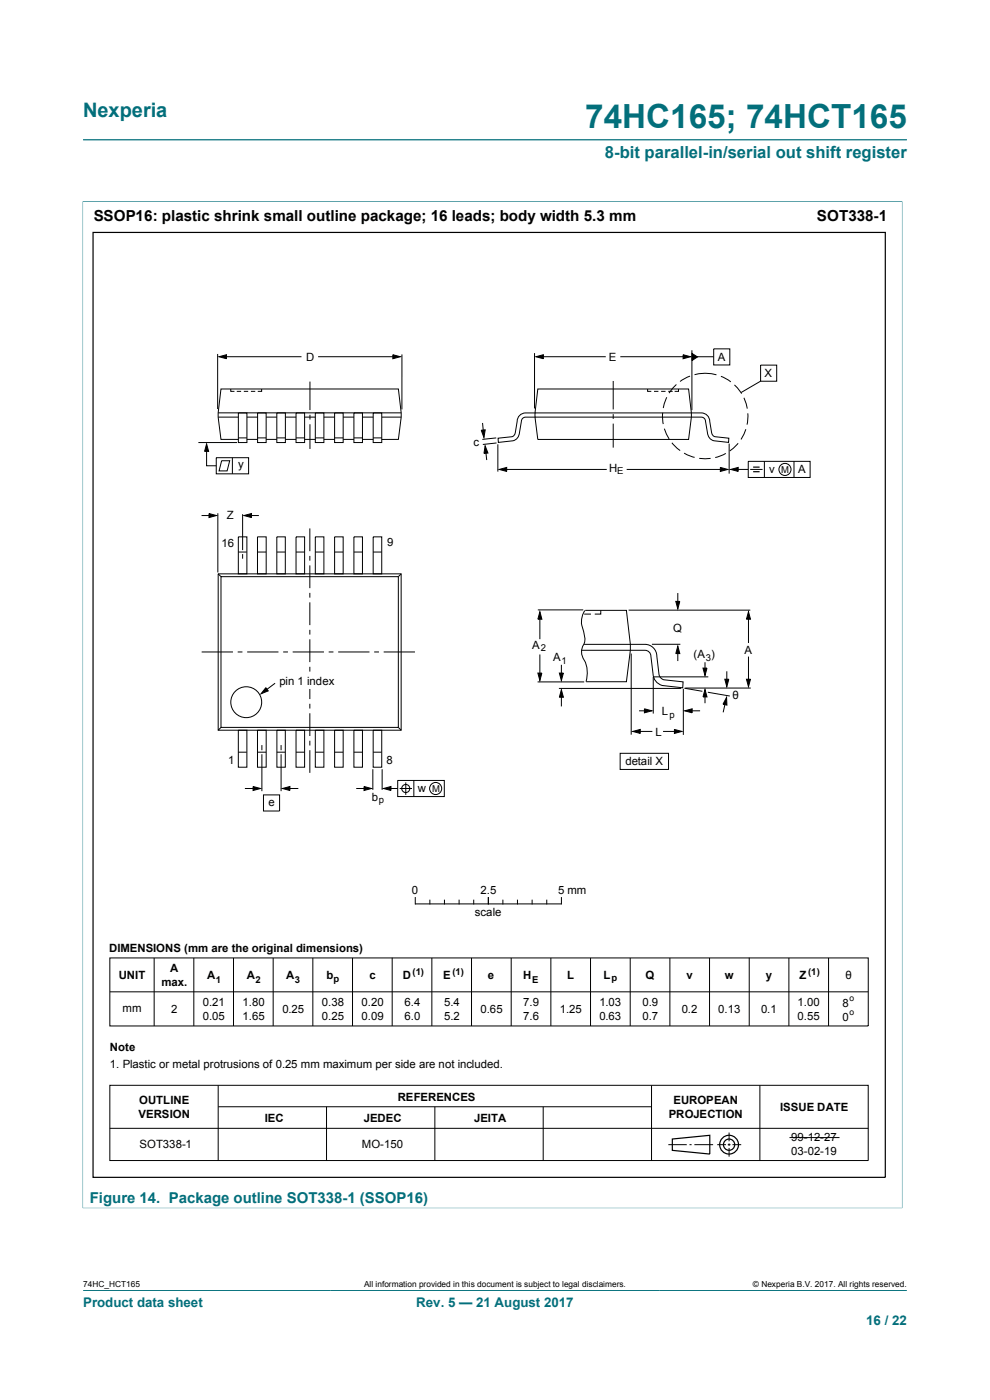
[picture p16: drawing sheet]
<svg xmlns="http://www.w3.org/2000/svg" width="210mm" height="297mm" viewBox="0 0 210 297" stroke-linecap="round" stroke-linejoin="round" font-family="sans-serif">
<defs><g id="words">
<text font-size="7.1" fill="#036f7b" x="124.1" y="27.2">74HC165; 74HCT165</text>
<text font-size="4.2" fill="#036f7b" x="17.6" y="24.8">Nexperia</text>
<text font-size="3.5" fill="#036f7b" x="128.3" y="33.5">8-bit parallel-in/serial out shift register</text>
<g font-size="3.2">
<text x="19.9" y="46.9">SSOP16: plastic shrink small outline package; 16 leads; body width 5.3 mm</text>
<text x="173.3" y="47">SOT338-1</text>
</g>
<text font-size="3.2" fill="#036f7b" x="19" y="255.1">Figure 14. Package outline SOT338-1 (SSOP16)</text>
<g font-size="2.8" fill="#036f7b">
<text x="17.6" y="277.3">Product data sheet</text>
<text x="88.3" y="277.3">Rev. 5 — 21 August 2017</text>
<text x="183.7" y="281">16 / 22</text>
</g>
<g font-size="2.4">
<text x="65" y="76.5">D</text>
<text x="129.2" y="76.6">E</text>
<text x="152.3" y="76.6">A</text>
<text x="162.2" y="80.1">X</text>
<text x="100.5" y="94.7">c</text>
<text x="50.5" y="99.4">y</text>
<text x="129.2" y="100.2">H</text>
<text x="163.1" y="100.2">v</text>
<text x="169.3" y="100.4">A</text>
<text x="48.1" y="110.2">Z</text>
<text x="47" y="116">16</text>
<text x="82.1" y="115.9">9</text>
<text x="112.9" y="137.7">A</text>
<text x="142.8" y="134">Q</text>
<text x="117.4" y="140.3">A</text>
<text x="147.1" y="139.7">(A )</text>
<text x="157.9" y="138.8">A</text>
<text x="59.3" y="145.3">pin 1</text>
<text x="65.2" y="145.3">i</text>
<text x="65.7" y="145.3">ndex</text>
<text x="155.4" y="148.2">θ</text>
<text x="140.4" y="151.7">L</text>
<text x="139" y="156.1">L</text>
<text x="48.4" y="162.2">1</text>
<text x="82" y="162">8</text>
<text x="88.7" y="167.9">w</text>
<text x="132.7" y="162.3">detail X</text>
<text x="57" y="171">e</text>
<text x="78.9" y="169.8">b</text>
<text x="87.4" y="189.7">0</text>
<text x="101.9" y="189.7">2.5</text>
<text x="118.4" y="189.7">5 mm</text>
<text x="100.7" y="194.4">scale</text>
<text x="23.1" y="202">DIMENSIONS (mm are the original dimensions)</text>
<text x="25.2" y="207.7">UNIT</text>
<text x="34.2" y="209.1">max.</text>
<text x="36.1" y="206.2">A</text>
<text x="44" y="207.7">A</text>
<text x="52.3" y="207.7">A</text>
<text x="60.7" y="207.7">A</text>
<text x="69.2" y="207.7">b</text>
<text x="78.4" y="207.7">c</text>
<text x="85.5" y="207.7">D</text>
<text x="94" y="207.7">E</text>
<text x="103.5" y="207.7">e</text>
<text x="110.9" y="207.7">H</text>
<text x="120.3" y="207.7">L</text>
<text x="128" y="207.7">L</text>
<text x="136.9" y="207.7">Q</text>
<text x="145.6" y="207.7">v</text>
<text x="153.7" y="207.7">w</text>
<text x="162.4" y="207.7">y</text>
<text x="169.6" y="207.7">Z</text>
<text x="179.3" y="207.7">θ</text>
<text x="26" y="214.7">mm</text>
<text x="36.3" y="214.8">2</text>
<text x="43" y="213.4">0.21</text>
<text x="51.4" y="213.4">1.80</text>
<text x="59.9" y="214.9">0.25</text>
<text x="68.3" y="213.4">0.38</text>
<text x="76.7" y="213.4">0.20</text>
<text x="85.8" y="213.4">6.4</text>
<text x="94.2" y="213.4">5.4</text>
<text x="101.9" y="214.9">0.65</text>
<text x="111" y="213.4">7.9</text>
<text x="118.8" y="214.9">1.25</text>
<text x="127.1" y="213.4">1.03</text>
<text x="136.3" y="213.4">0.9</text>
<text x="144.6" y="214.9">0.2</text>
<text x="152.3" y="214.9">0.13</text>
<text x="161.4" y="214.9">0.1</text>
<text x="169.2" y="213.4">1.00</text>
<text x="178.7" y="213.6">8</text>
<text x="43" y="216.3">0.05</text>
<text x="51.4" y="216.3">1.65</text>
<text x="68.3" y="216.3">0.25</text>
<text x="76.7" y="216.3">0.09</text>
<text x="85.8" y="216.3">6.0</text>
<text x="94.2" y="216.3">5.2</text>
<text x="111" y="216.3">7.6</text>
<text x="127.1" y="216.3">0.63</text>
<text x="136.3" y="216.3">0.7</text>
<text x="169.2" y="216.3">0.55</text>
<text x="178.7" y="216.5">0</text>
<text x="23.3" y="222.9">Note</text>
<text x="23.3" y="226.5">1. Plastic or metal protrusions of 0.25 mm maximum per side are not included.</text>
<text x="84.4" y="233.5">REFERENCES</text>
<text x="29.4" y="237.1">VERSION</text>
<text x="29.5" y="234.2">OUTLINE</text>
<text x="56.1" y="238">IEC</text>
<text x="77.2" y="238">JEDEC</text>
<text x="100.6" y="238">JEITA</text>
<text x="141.9" y="237.1">PROJECTION</text>
<text x="142.9" y="234.2">EUROPEAN</text>
<text x="165.5" y="235.7">ISSUE DATE</text>
<text x="29.6" y="243.6">SOT338-1</text>
<text x="76.8" y="243.6">MO-150</text>
<text x="167.8" y="242.1">99-12-27</text>
<text x="167.8" y="245">03-02-19</text>
</g>
<g font-size="2">
<text x="130.9" y="100.6">E</text>
<text x="165.7" y="100.2">M</text>
<text x="114.7" y="138.2">2</text>
<text x="119.1" y="140.8">1</text>
<text x="149.7" y="140.2">3</text>
<text x="142" y="152.3">p</text>
<text x="91.6" y="167.9">M</text>
<text x="80.3" y="170.4">p</text>
<text x="45.8" y="208.5">1</text>
<text x="54.2" y="208.5">2</text>
<text x="62.6" y="208.5">3</text>
<text x="70.7" y="208.3">p</text>
<text x="87.5" y="206.7">(1)</text>
<text x="96" y="206.7">(1)</text>
<text x="112.8" y="208.5">E</text>
<text x="129.7" y="208.2">p</text>
<text x="171.5" y="206.7">(1)</text>
</g>
<g font-size="1.8">
<text x="180.2" y="212.4">o</text>
<text x="180.2" y="215.3">o</text>
<text x="17.6" y="273.1">74HC_HCT165</text>
<text x="77.2" y="273.1">All information provided in this document is subject to legal disclaimers.</text>
<text x="159.7" y="273.1">© Nexperia B.V. 2017. All rights reserved.</text>
</g>
</g></defs>
<path d="M17.6 29.7h174.8M17.5 42.8h173.9M17.6 42.7v213.6M191.4 42.7v213.6M17.5 256.3h173.9M17.6 273.8h174.8" fill="none" stroke="#036f7b" stroke-width=".21"/>
<g fill="none" stroke="#000" stroke-width=".21">
<path d="M46.2 75.1v11.7M46.5 75.7l1.5-.4v.8zM47.4 75.7h16.5M67.5 75.7h16.6M83.3 75.3l1.6 .4-1.6 .4zM85.3 75.2v11.6M113.4 74.9v11.8M113.7 75.7l1.6-.4v.8zM114.4 75.7h14.1M131.6 75.7h14.1M144.9 75.3l1.6 .4-1.6 .4zM146.4 79.8l-2.1 1.1"/>
<path d="M146.8 74.3v12.7M146.8 75l1.2 .7-1.2 .8zM147.3 79.5a8.7 8.7 0 0 1 4.7 0M147.3 75.7h4.1M151.4 74h3.4v3.4h-3.4zM152.9 79.8l2.1 1.2M161.3 77.5h3.5v3.4h-3.5zM42.1 93.9h8.2M43.8 94.2l.5 1.6h-.9zM43.8 94.8v4h2.1M45.9 97.1h6.8v3.4h-6.8zM46.3 87.6h38.8"/>
<path d="M46.3 88.5h4.3M47 97.7h1.7l-.5 2.2h-1.7zM48.9 82.5v.5h.8M49.3 97.1v3.4M50.2 83h.9M50.6 87.6h1.8v6.3h-1.8zM50.6 92.9h1.8M50.6 93.2h-3.7l-.6-4.7 .6-6h37.6l.6 5.1-.6 5.6h-3.5M51.7 83h.9M52.4 88.5h2.3M52.4 93.2h2.3M53.2 83h.9"/>
<path d="M54.6 87.6h1.9v6.3h-1.9zM54.6 92.9h1.9M55.5 82.5v.5h-.8M56.5 88.5h2.2M56.5 93.2h2.2M58.7 87.6h1.8v6.3h-1.8zM58.7 92.9h1.8M60.5 88.5h2.3M60.5 93.2h2.3M62.8 87.6h1.8v6.3h-1.8zM62.8 92.9h1.8M64.6 88.5h2.3"/>
<path d="M64.6 93.2h2.3M65.7 81v6M65.7 88v1M65.7 90v5.2M66.9 87.6h1.8v6.3h-1.8zM66.9 92.9h1.8M68.7 88.5h2.3M68.7 93.2h2.3M71 87.6h1.8v6.3h-1.8zM71 92.9h1.8M72.8 88.5h2.3M72.8 93.2h2.3"/>
<path d="M75.1 87.6h1.8v6.3h-1.8zM75.1 92.9h1.8M76.9 88.5h2.3M76.9 93.2h2.3M79.2 87.6h1.8v6.3h-1.8zM79.2 92.9h1.8M81 88.5h4.1M102.1 91.3l.8-.1-.2 1.6zM102.4 89.7l.2 2.6M102.9 94.6l.6 1.5-.8 .1zM103 95.1l.2 2.5M105.3 92.9l-3 .3"/>
<path d="M105.3 94l-2.9 .3M105.6 94.3v5.7M105.9 99.6l1.6-.4v.8zM106.7 99.6h22M113.5 87.6h33.2M113.5 88.5h33.2M114.1 82.5h32l.6 5.1-.6 5.6h-32l-.6-4.7zM130.1 80.8v6.1M130.1 87.9v1M130.1 89.9v5.1M132.9 99.6h20.5M137.4 82.5v.5h.8"/>
<path d="M138.7 83h1M140.2 83h1M140.6 87.6l.1 2.4M140.9 90.9l1 2.2M141.4 84.3l-.7 2.3M141.8 83h.9M142.5 93.9l1.8 1.7M143.5 81.6l-1.6 1.8M143.9 82.5v.5h-.8M145.1 96.1l2.2 .9M148.3 97.2h2.4M152.8 99.2l1.6 .4-1.6 .4z"/>
<path d="M154 96.2l-2.3 .9M154.7 94.1v6.4M155 99.6l1.6-.4v.8zM155.8 81.7l1.5 1.8M155.9 99.6h2.8M156.6 94l-1.8 1.7M157.8 84.4l.7 2.3M158.2 91.1l-1 2.1M158.6 87.7l-.1 2.4M158.7 97.9h13.1v3.4h-13.1zM159.1 99.6h2.7M161.3 80.9l-4.1 2.4"/>
<path d="M162.1 97.9v3.4M168.4 97.9v3.4M42.8 109.4h2.5M44.3 108.9l1.6 .5-1.6 .4zM46.2 108.9v12.5M50.6 113.9h1.8v7.8h-1.8zM50.6 117.1h1.7M51.5 109.1v7.6M51.5 117.6v.9M51.7 109.4l1.6-.5v.9zM52.4 109.4h2.5M54.6 113.9h1.9v7.8h-1.9z"/>
<path d="M54.6 117.1h1.8M58.7 113.9h1.8v7.8h-1.8zM58.7 117.1h1.8M62.8 113.9h1.8v7.8h-1.8zM62.8 117.1h1.8M65.7 112.1v4.8M65.7 117.9v1M65.7 119.9v4.9M66.9 113.9h1.8v7.8h-1.8zM66.9 117.1h1.8M71 113.9h1.8v7.8h-1.8zM71 117.1h1.8"/>
<path d="M75.1 113.9h1.8v7.8h-1.8zM75.1 117.1h1.8M79.2 113.9h1.8v7.8h-1.8zM79.2 117.1h1.7M42.8 138.3h6.6M46.3 121.7h38.8v33.2h-38.8zM46.3 121.7l.6 .6M46.9 122.3h37.6v32h-37.6zM50.4 138.3h1M52.4 138.3h6.7M60.1 138.3h1M62.1 138.3h6.6"/>
<path d="M65.7 125.8v1M65.7 127.8v4.8M65.7 133.6v1M65.7 135.6v4.9M69.7 138.3h1M71.7 138.3h6.7M79.4 138.3h1M81.4 138.3h6.6M85.1 121.7l-.6 .6M114.1 129.4h9.6M114.5 129.8l.4 1.6h-.8zM114.5 130.3v5.3"/>
<path d="M114.5 138.8v4.8M123.4 138h10.3M123.9 136.7h9.8M123.9 130.3h1.5M124.1 129.5a4.5 4.5 0 0 0-.3 4.6l.2 .6a3 3 0 0 1-.5 2.6 3.6 3.6 0 0 0 .7 3.3l.4 2-.3 2M124.1 129.5h8.8l.8 7.2v1.3l-.8 6.6h-8.6M127.4 129.5v.8h-1.2M133.3 129.4h25.9M133.9 138.6v17.3M138.3 136.7h6M143.4 127.6h.8l-.4 1.6zM143.8 137.1l.4 1.6h-.8z"/>
<path d="M143.8 125.8v2.3M143.8 137.7v2.5M158.8 129.8l.4 1.6h-.9zM158.8 130.6v5.8M158.8 139.3v5.5M46.9 154.3l-.6 .6M50.6 154.9h1.8v7.9h-1.8zM50.6 159.6h1.7M54.6 154.9h1.9v7.9h-1.9zM54.6 159.6h1.8M55.6 158.1v1.1M58.7 154.9h1.8v7.9h-1.8z"/>
<path d="M58.7 159.6h1.8M59.6 158.1v1.1M62.8 154.9h1.8v7.9h-1.8zM62.8 159.6h1.8M65.7 141.5v1M65.7 143.5v4.8M65.7 149.3v1M65.7 151.3v4.8M65.7 157.1v1.1M65.7 159.2v4.8M66.9 154.9h1.8v7.9h-1.8zM66.9 159.6h1.8"/>
<path d="M71 154.9h1.8v7.9h-1.8zM71 159.6h1.8M75.1 154.9h1.8v7.9h-1.8zM75.1 159.6h1.8M79.2 154.9h1.8v7.9h-1.8zM79.2 159.6h1.7M84.5 154.3l.6 .6M114 144.7h9.9M114.1 142.8h.8l-.4 1.6zM118.6 146h25.9M118.7 142.8h.8l-.4 1.6zM119.1 146.3l.4 1.6h-.8z"/>
<path d="M119.1 141v2.9M119.1 147.3v2.6M131.5 159.8h10.3v3.4h-10.3zM134.2 155.2l1.6-.5v.9zM135 155.2h3.4M135.6 150.8h1.8M136.7 150.4l1.6 .4-1.6 .4zM138.6 143.6v7.8M138.6 143.6h11.6M140.6 155.2h3.2M143.1 154.7l1.5 .5-1.5 .4zM144.9 146.1v9.8"/>
<path d="M145.2 146l3.8 .7M145.2 150.8l1.6-.4v.8zM145.4 146h13.9M146.1 150.8h2.4M149.1 141.7h.9l-.5 1.6zM149.5 146.3l.5 1.5h-.9zM149.5 140.5v1.9M149.5 147.3v1.9M150.1 146.9l4.7 .8M153.7 144.1h.9l-.4 1.6zM154 148.5l-.6 2.6M154.1 147.9l.1 1.7-.8-.2z"/>
<path d="M154.2 142.4v2.6M158.3 144.1h.9l-.4 1.6zM51.9 167.3h2.6M53.7 166.9l1.6 .4-1.6 .4zM55.6 160v7.8M55.9 168.6h3.4v3.5h-3.4zM59.6 160v7.8M59.9 167.3l1.6-.4v.8zM60.7 167.3h2.6M75.6 167.3h2.5M77.2 166.9l1.6 .4-1.6 .4zM79.1 163.2v4.4"/>
<path d="M81.1 163.2v4.4M81.3 167.3l1.6-.4v.8zM82.2 167.3h2.2M84.4 165.6h9.8v3.4h-9.8zM84.8 167.3h2.6M86.1 166v2.6M87.8 165.6v3.4M23.3 203.2h160.9v14.5h-160.9zM23.3 210.4h160.9M32.7 203.2v14.4M41.1 203.2v14.4M49.5 203.2v14.4"/>
<path d="M57.9 203.2v14.4M66.4 203.2v14.4M74.8 203.2v14.4M83.2 203.2v14.4M91.6 203.2v14.4M100 203.2v14.4M108.4 203.2v14.4M116.8 203.2v14.4M125.3 203.2v14.4M133.7 203.2v14.4M142.1 203.2v14.4M150.5 203.2v14.4"/>
<path d="M158.9 203.2v14.4M167.3 203.2v14.4M175.8 203.2v14.4M23.3 230.2h160.9v16h-160.9zM23.3 239.4h160.9M46.3 230.3v15.9M46.3 234.8h91.8M69.3 234.8v11.4M92.2 234.8v11.4M115.2 234.8v11.4M138.2 230.3v15.9M161.2 230.3v15.9"/>
<path d="M141.8 242.8h3.9M146.3 242.8h.4M147.3 242.8h4M152.1 242.8h1.9M154.4 242.8h.5M154.7 240.3v1.8M154.7 242.6v.5M154.7 243.5v1.9M155.4 242.8h1.8M167.5 241.3h10.6"/>
<circle cx="166.5" cy="99.6" r="1.28"/>
<circle cx="52.2" cy="149" r="3.3"/>
<circle cx="86.1" cy="167.3" r=".86"/>
<circle cx="92.4" cy="167.3" r="1.28"/>
</g>
<g fill="none" stroke="#000" stroke-width=".25">
<path d="M159.8 99.1h1.3M159.8 100.1h1.3M142.6 241.6l8-.8v4l-8-.8z"/>
<circle cx="154.7" cy="242.8" r="1.2"/>
<circle cx="154.7" cy="242.8" r="1.99"/>
</g>
<g fill="#000">
<path d="M46.5 75.7l1.5-.4v.8zM83.3 75.3l1.6 .4-1.6 .4zM113.7 75.7l1.6-.4v.8zM144.9 75.3l1.6 .4-1.6 .4zM146.8 75l1.2 .7-1.2 .8zM43.8 94.2l.5 1.6h-.9zM102.1 91.3l.8-.1-.2 1.6zM102.9 94.6l.6 1.5-.8 .1zM152.8 99.2l1.6 .4-1.6 .4zM44.3 108.9l1.6 .5-1.6 .4zM51.7 109.4l1.6-.5v.9zM105.9 99.6l1.6-.4v.8z"/>
<path d="M155 99.6l1.6-.4v.8zM114.5 129.8l.4 1.6h-.8zM143.8 137.1l.4 1.6h-.8zM143.4 127.6h.8l-.4 1.6zM158.8 129.8l.4 1.6h-.9zM114.1 142.8h.8l-.4 1.6zM119.1 146.3l.4 1.6h-.8zM118.7 142.8h.8l-.4 1.6zM134.2 155.2l1.6-.5v.9zM136.7 150.4l1.6 .4-1.6 .4zM143.1 154.7l1.5 .5-1.5 .4zM145.2 150.8l1.6-.4v.8z"/>
<path d="M149.5 146.3l.5 1.5h-.9zM149.1 141.7h.9l-.5 1.6zM154.1 147.9l.1 1.7-.8-.2zM153.7 144.1h.9l-.4 1.6zM158.3 144.1h.9l-.4 1.6zM53.7 166.9l1.6 .4-1.6 .4zM59.9 167.3l1.6-.4v.8zM77.2 166.9l1.6 .4-1.6 .4zM81.3 167.3l1.6-.4v.8z"/>
</g>
<path d="M65.1 142.9h1.2v3.2h-1.2z" fill="#fff"/>
<g fill="none" stroke="#000" stroke-width=".21">
<path d="M113.6 87.6h-2.1a1.79 1.79 0 0 0-1.8 1.8l-.4 2.4a.97 .97 0 0 1-.7 .8l-2.9 .4v.9l3.1-.4a1.81 1.81 0 0 0 1.4-1.7l.4-2.4a.89 .89 0 0 1 .9-.9h2.1M146.7 87.6h2.1a1.79 1.79 0 0 1 1.8 1.8l.4 2.4a.97 .97 0 0 0 .7 .8l2.9 .4-.1 .9-3.1-.4a1.81 1.81 0 0 1-1.3-1.7l-.4-2.4a.89 .89 0 0 0-.9-.9h-2.1M133.7 136.7h3.1a2.52 2.52 0 0 1 2.5 2.5l.5 3.8a1.44 1.44 0 0 0 1 1.2l4.1 .5-.1 1.2-4.3-.5a2.66 2.66 0 0 1-2-2.4l-.4-3.8a1.26 1.26 0 0 0-1.3-1.2h-3.1M56.4 145.9l.5 .7-1.5 .6zM58.4 144.9l-2.4 1.8M88.1 190.4v1.4M88.1 191.8h30.9M91.2 191v.8M94.3 191v.8M97.4 191v.8M100.5 191v.8M103.6 190.4v1.4"/>
<path d="M106.7 191v.8M109.8 191v.8M112.9 191v.8M116 191v.8M119.1 190.4v1.4"/>
</g>
<path d="M56.4 145.9l.5 .7-1.5 .6z" fill="#000"/>
<path d="M19.7 49.3h168.1v200.5h-168.1z" fill="none" stroke="#000" stroke-width=".25"/>
<use href="#words"/>
</svg>
